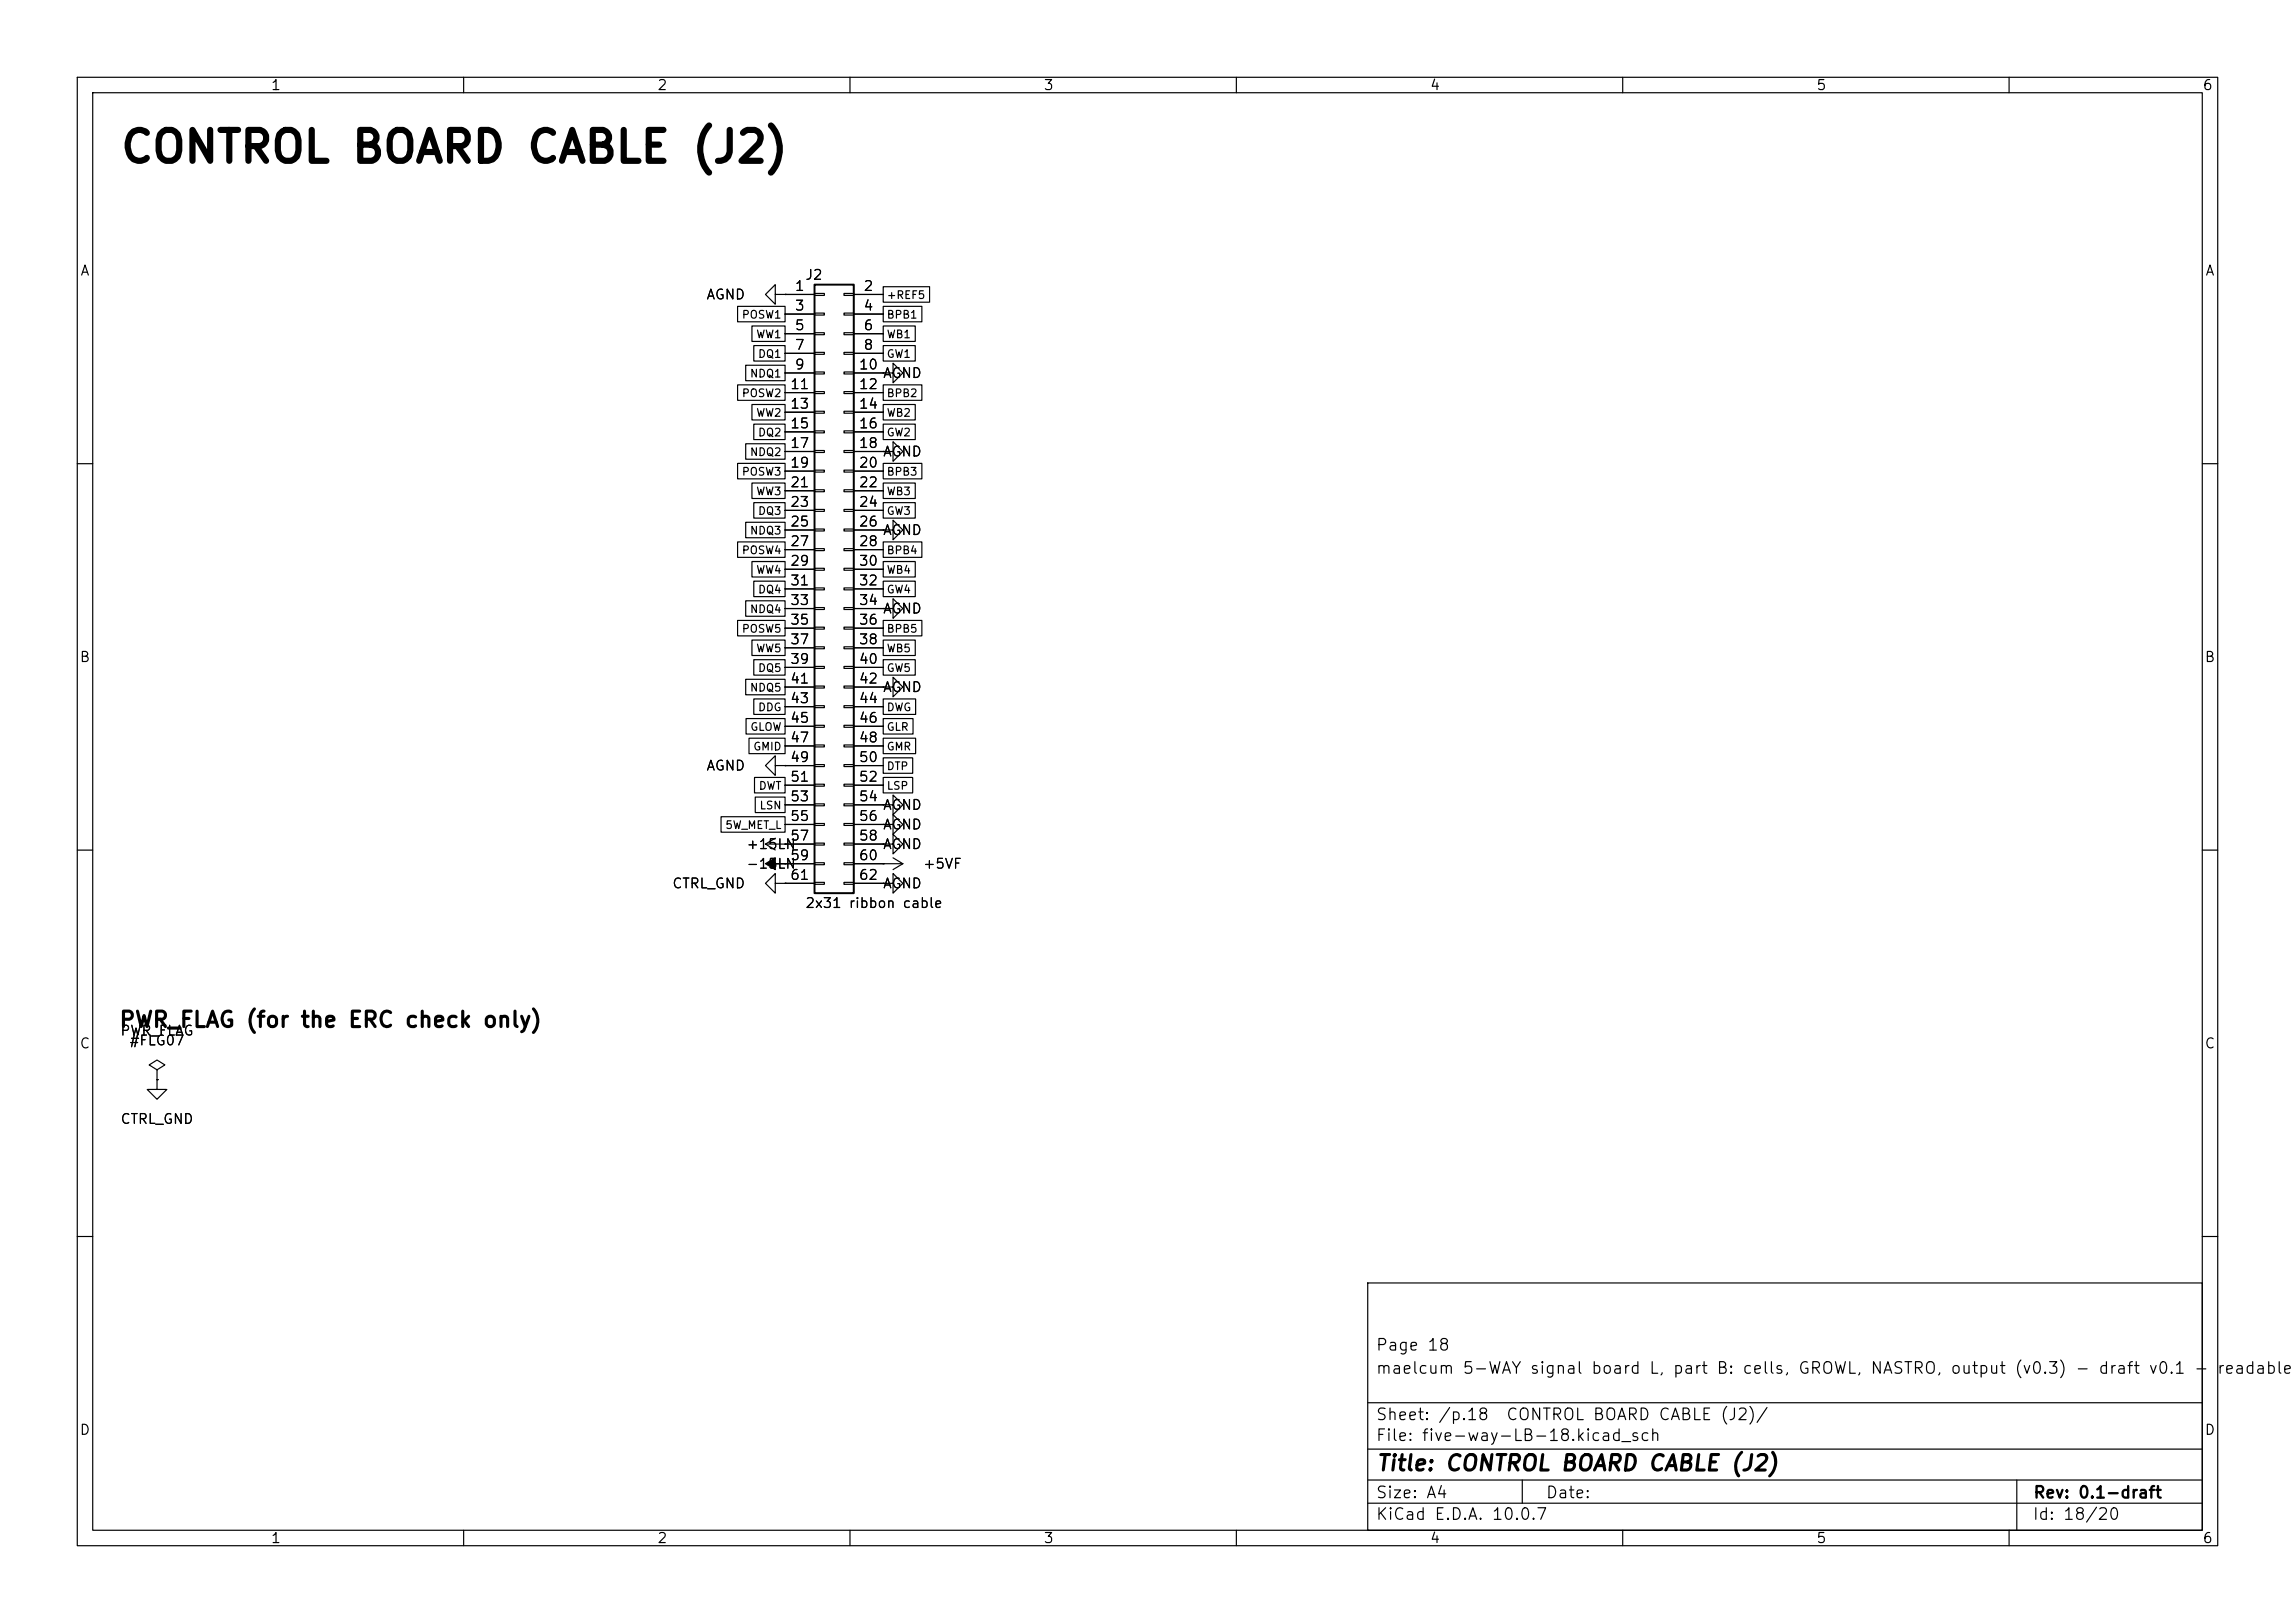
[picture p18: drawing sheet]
<svg xmlns="http://www.w3.org/2000/svg" width="297mm" height="210mm" viewBox="0 0 297 210" stroke-linecap="round" stroke-linejoin="round" font-family="sans-serif">
<defs><g id="words">
<text font-size="4" x="15.4" y="22">CONTROL BOARD CABLE (J2)</text>
<g font-size="2">
<text x="15.3" y="133.4">PWR_FLAG (for the ERC check only)</text>
<text x="178" y="190.8">Title: CONTROL BOARD CABLE (J2)</text>
</g>
<g font-size="1.5">
<text x="178" y="178.1">maelcum 5-WAY signal board L, part B: cells, GROWL, NASTRO, output (v0.3) - draft v0.1 - readable s</text>
<text x="178" y="175.1">Page 18</text>
<text x="178" y="184.1">Sheet: /p.18</text>
<text x="194.8" y="184.1">CONTROL BOARD CABLE (J2)/</text>
<text x="178" y="186.8">File: five-way-LB-18.kicad_sch</text>
<text x="178" y="197">KiCad E.D.A. 10.0.7</text>
<text x="178" y="194.2">Size: A4</text>
<text x="200" y="194.2">Date:</text>
<text x="263" y="197">Id: 18/20</text>
<text x="263" y="194.2">Rev: 0.1-draft</text>
</g>
<g font-size="1.3">
<text x="35" y="12">1</text>
<text x="85" y="12">2</text>
<text x="135" y="12">3</text>
<text x="185" y="12">4</text>
<text x="235" y="12">5</text>
<text x="285" y="12">6</text>
<text x="10.3" y="36">A</text>
<text x="285.3" y="36">A</text>
<text x="91.3" y="39.1">AGND</text>
<text x="102.8" y="38">1</text>
<text x="102.8" y="40.5">3</text>
<text x="104.1" y="36.5">J2</text>
<text x="111.7" y="38">2</text>
<text x="111.7" y="40.5">4</text>
<text x="102.8" y="43">5</text>
<text x="102.8" y="45.6">7</text>
<text x="111.7" y="43">6</text>
<text x="111.7" y="45.6">8</text>
<text x="102.2" y="50.7">11</text>
<text x="102.2" y="53.2">13</text>
<text x="102.8" y="48.1">9</text>
<text x="111.1" y="48.1">10</text>
<text x="111.1" y="50.7">12</text>
<text x="111.1" y="53.2">14</text>
<text x="114.2" y="49.2">AGND</text>
<text x="102.2" y="55.7">15</text>
<text x="102.2" y="58.3">17</text>
<text x="111.1" y="55.7">16</text>
<text x="111.1" y="58.3">18</text>
<text x="114.2" y="59.4">AGND</text>
<text x="102.2" y="60.8">19</text>
<text x="102.2" y="63.4">21</text>
<text x="102.2" y="65.9">23</text>
<text x="111.1" y="60.8">20</text>
<text x="111.1" y="63.4">22</text>
<text x="111.1" y="65.9">24</text>
<text x="102.2" y="68.4">25</text>
<text x="102.2" y="71">27</text>
<text x="111.1" y="68.4">26</text>
<text x="111.1" y="71">28</text>
<text x="114.2" y="69.5">AGND</text>
<text x="102.2" y="73.5">29</text>
<text x="102.2" y="76.1">31</text>
<text x="111.1" y="73.5">30</text>
<text x="111.1" y="76.1">32</text>
<text x="102.2" y="78.6">33</text>
<text x="102.2" y="81.1">35</text>
<text x="102.2" y="83.7">37</text>
<text x="111.1" y="78.6">34</text>
<text x="111.1" y="81.1">36</text>
<text x="111.1" y="83.7">38</text>
<text x="114.2" y="79.7">AGND</text>
<text x="10.2" y="86">B</text>
<text x="102.2" y="86.2">39</text>
<text x="102.2" y="88.8">41</text>
<text x="111.1" y="86.2">40</text>
<text x="111.1" y="88.8">42</text>
<text x="114.2" y="89.9">AGND</text>
<text x="285.2" y="86">B</text>
<text x="102.2" y="91.3">43</text>
<text x="102.2" y="93.8">45</text>
<text x="111.1" y="91.3">44</text>
<text x="111.1" y="93.8">46</text>
<text x="91.3" y="100">AGND</text>
<text x="102.2" y="96.4">47</text>
<text x="102.2" y="98.9">49</text>
<text x="102.2" y="101.5">51</text>
<text x="111.1" y="96.4">48</text>
<text x="111.1" y="98.9">50</text>
<text x="111.1" y="101.5">52</text>
<text x="102.2" y="104">53</text>
<text x="102.2" y="106.5">55</text>
<text x="111.1" y="104">54</text>
<text x="111.1" y="106.5">56</text>
<text x="114.2" y="105.1">AGND</text>
<text x="114.2" y="107.6">AGND</text>
<text x="96.5" y="112.7">-15LN</text>
<text x="96.5" y="110.2">+15LN</text>
<text x="102.2" y="109.1">57</text>
<text x="102.2" y="111.6">59</text>
<text x="111.1" y="109.1">58</text>
<text x="111.1" y="111.6">60</text>
<text x="114.2" y="110.2">AGND</text>
<text x="119.4" y="112.7">+5VF</text>
<text x="86.9" y="115.3">CTRL_GND</text>
<text x="102.2" y="114.2">61</text>
<text x="104.1" y="117.8">2x31 ribbon cable</text>
<text x="111.1" y="114.2">62</text>
<text x="114.2" y="115.3">AGND</text>
<text x="10.2" y="136">C</text>
<text x="15.5" y="134.3">PWR_FLAG</text>
<text x="16.7" y="135.6">#FLG07</text>
<text x="285.2" y="136">C</text>
<text x="15.5" y="145.7">CTRL_GND</text>
<text x="10.2" y="186">D</text>
<text x="285.2" y="186">D</text>
<text x="35" y="200">1</text>
<text x="85" y="200">2</text>
<text x="135" y="200">3</text>
<text x="185" y="200">4</text>
<text x="235" y="200">5</text>
<text x="285" y="200">6</text>
</g>
<g font-size="1">
<text x="95.9" y="41.5">POSW1</text>
<text x="114.7" y="41.5">BPB1</text>
<text x="114.7" y="38.9">+REF5</text>
<text x="97.8" y="44">WW1</text>
<text x="98" y="46.5">DQ1</text>
<text x="114.7" y="44">WB1</text>
<text x="114.7" y="46.5">GW1</text>
<text x="95.9" y="51.6">POSW2</text>
<text x="97" y="49.1">NDQ1</text>
<text x="114.7" y="51.6">BPB2</text>
<text x="97" y="59.2">NDQ2</text>
<text x="97.8" y="54.2">WW2</text>
<text x="98" y="56.7">DQ2</text>
<text x="114.7" y="56.7">GW2</text>
<text x="114.7" y="54.2">WB2</text>
<text x="95.9" y="61.8">POSW3</text>
<text x="97.8" y="64.3">WW3</text>
<text x="114.7" y="64.3">WB3</text>
<text x="114.7" y="61.8">BPB3</text>
<text x="95.9" y="71.9">POSW4</text>
<text x="97" y="69.4">NDQ3</text>
<text x="98" y="66.9">DQ3</text>
<text x="114.7" y="66.9">GW3</text>
<text x="114.7" y="71.9">BPB4</text>
<text x="97.8" y="74.5">WW4</text>
<text x="98" y="77">DQ4</text>
<text x="114.7" y="74.5">WB4</text>
<text x="114.7" y="77">GW4</text>
<text x="95.9" y="82.1">POSW5</text>
<text x="97" y="79.6">NDQ4</text>
<text x="114.7" y="82.1">BPB5</text>
<text x="97" y="89.7">NDQ5</text>
<text x="97.8" y="84.6">WW5</text>
<text x="98" y="87.2">DQ5</text>
<text x="114.7" y="84.6">WB5</text>
<text x="114.7" y="87.2">GW5</text>
<text x="97" y="94.8">GLOW</text>
<text x="98" y="92.3">DDG</text>
<text x="114.7" y="94.8">GLR</text>
<text x="114.7" y="92.3">DWG</text>
<text x="97.4" y="97.3">GMID</text>
<text x="114.7" y="97.3">GMR</text>
<text x="114.7" y="99.9">DTP</text>
<text x="93.8" y="107.5">5W_MET_L</text>
<text x="98.1" y="102.4">DWT</text>
<text x="98.2" y="105">LSN</text>
<text x="114.7" y="102.4">LSP</text>
</g>
</g></defs>
<g fill="none" stroke="#000" stroke-width=".15">
<path d="M10 10h277v190h-277zM12 12h273v186h-273zM60 10v2M110 10v2M160 10v2M210 10v2M260 10v2M95.5 39.6h6.1v2h-6.1zM100.3 38.1v-1.3l-1.2 1.3 1.2 1.3v-1.3h1.3M101.6 38.1h.1M101.6 38.1h3.8M105.4 38h1.3v.2h-1.3z"/>
<path d="M109.2 38h1.3v.2h-1.3zM110.5 38.1h3.8M114.3 39.6h5v2h-5zM114.3 37.1h6v2h-6zM95.5 49.8h6.1v2h-6.1zM95.5 60h6.1v2h-6.1zM96.5 47.3h5.1v2h-5.1zM96.5 57.4h5.1v2h-5.1zM97.3 52.3h4.3v2h-4.3zM97.3 42.2h4.3v2h-4.3zM97.5 54.9h4.1v2h-4.1zM97.5 44.7h4.1v2h-4.1z"/>
<path d="M101.6 40.6h3.8M101.6 43.2h3.8M101.6 45.7h3.8M101.6 48.3h3.8M101.6 50.8h3.8M101.6 53.3h3.8M101.6 55.9h3.8M101.6 58.4h3.8M105.4 40.5h1.3v.3h-1.3zM105.4 43.1h1.3v.2h-1.3zM105.4 45.6h1.3v.2h-1.3zM105.4 48.1h1.3v.3h-1.3z"/>
<path d="M105.4 50.7h1.3v.2h-1.3zM105.4 53.2h1.3v.3h-1.3zM105.4 55.8h1.3v.2h-1.3zM105.4 58.3h1.3v.2h-1.3zM109.2 40.5h1.3v.3h-1.3zM109.2 43.1h1.3v.2h-1.3zM109.2 45.6h1.3v.2h-1.3zM109.2 48.1h1.3v.3h-1.3zM109.2 50.7h1.3v.2h-1.3zM109.2 53.2h1.3v.3h-1.3zM109.2 55.8h1.3v.2h-1.3zM109.2 58.3h1.3v.2h-1.3z"/>
<path d="M110.5 40.6h3.8M110.5 43.2h3.8M110.5 45.7h3.8M110.5 48.3h3.8M110.5 50.8h3.8M110.5 53.3h3.8M110.5 55.9h3.8M110.5 58.4h3.8M114.3 48.3h1.3v-1.3l1.2 1.3-1.2 1.2v-1.2M114.3 48.3h.1M114.3 58.4h1.3v-1.2l1.2 1.2-1.2 1.3v-1.3M114.3 58.4h.1"/>
<path d="M114.3 54.9h4.1v2h-4.1zM114.3 60h5v2h-5zM114.3 49.8h5v2h-5zM114.3 42.2h4.1v2h-4.1zM114.3 52.3h4.1v2h-4.1zM114.3 44.7h4.1v2h-4.1zM10 60h2M95.5 70.1h6.1v2h-6.1zM96.5 77.7h5.1v2h-5.1zM96.5 67.6h5.1v2h-5.1zM97.3 62.5h4.3v2h-4.3zM97.3 72.7h4.3v2h-4.3z"/>
<path d="M97.5 75.2h4.1v2h-4.1zM97.5 65h4.1v2h-4.1zM101.6 61h3.8M101.6 63.5h3.8M101.6 66h3.8M101.6 68.6h3.8M101.6 71.1h3.8M101.6 73.7h3.8M101.6 76.2h3.8M101.6 78.7h3.8M105.4 60.8h1.3v.3h-1.3zM105.4 63.4h1.3v.2h-1.3z"/>
<path d="M105.4 65.9h1.3v.3h-1.3zM105.4 68.5h1.3v.2h-1.3zM105.4 71h1.3v.2h-1.3zM105.4 73.5h1.3v.3h-1.3zM105.4 76.1h1.3v.2h-1.3zM105.4 78.6h1.3v.3h-1.3zM109.2 60.8h1.3v.3h-1.3zM109.2 63.4h1.3v.2h-1.3zM109.2 65.9h1.3v.3h-1.3zM109.2 68.5h1.3v.2h-1.3zM109.2 71h1.3v.2h-1.3zM109.2 73.5h1.3v.3h-1.3z"/>
<path d="M109.2 76.1h1.3v.2h-1.3zM109.2 78.6h1.3v.3h-1.3zM110.5 61h3.8M110.5 63.5h3.8M110.5 66h3.8M110.5 68.6h3.8M110.5 71.1h3.8M110.5 73.7h3.8M110.5 76.2h3.8M110.5 78.7h3.8M114.3 78.7h1.3v-1.2l1.2 1.2-1.2 1.3v-1.3M114.3 78.7h.1"/>
<path d="M114.3 68.6h1.3v-1.3l1.2 1.3-1.2 1.3v-1.3M114.3 68.6h.1M114.3 65h4.1v2h-4.1zM114.3 62.5h4.1v2h-4.1zM114.3 72.7h4.1v2h-4.1zM114.3 75.2h4.1v2h-4.1zM114.3 70.1h5v2h-5zM285 60h2M95.5 80.3h6.1v2h-6.1zM96.5 87.9h5.1v2h-5.1zM96.5 93h5.1v2h-5.1zM96.9 95.5h4.7v2h-4.7z"/>
<path d="M97.3 82.8h4.3v2h-4.3zM97.5 85.4h4.1v2h-4.1zM97.5 90.4h4.1v2h-4.1zM100.3 99.1v-1.3l-1.2 1.3 1.2 1.2v-1.2h1.3M101.6 99.1h.1M101.6 81.3h3.8M101.6 83.8h3.8M101.6 86.4h3.8M101.6 88.9h3.8M101.6 91.4h3.8M101.6 94h3.8M101.6 96.5h3.8"/>
<path d="M101.6 99.1h3.8M105.4 81.2h1.3v.2h-1.3zM105.4 83.7h1.3v.2h-1.3zM105.4 86.2h1.3v.3h-1.3zM105.4 88.8h1.3v.2h-1.3zM105.4 91.3h1.3v.3h-1.3zM105.4 93.9h1.3v.2h-1.3zM105.4 96.4h1.3v.2h-1.3zM105.4 98.9h1.3v.3h-1.3zM109.2 81.2h1.3v.2h-1.3zM109.2 83.7h1.3v.2h-1.3zM109.2 86.2h1.3v.3h-1.3z"/>
<path d="M109.2 88.8h1.3v.2h-1.3zM109.2 91.3h1.3v.3h-1.3zM109.2 93.9h1.3v.2h-1.3zM109.2 96.4h1.3v.2h-1.3zM109.2 98.9h1.3v.3h-1.3zM110.5 81.3h3.8M110.5 83.8h3.8M110.5 86.4h3.8M110.5 88.9h3.8M110.5 91.4h3.8M110.5 94h3.8M110.5 96.5h3.8"/>
<path d="M110.5 99.1h3.8M114.3 88.9h1.3v-1.3l1.2 1.3-1.2 1.3v-1.3M114.3 88.9h.1M114.3 93h3.9v2h-3.9zM114.3 95.5h4.2v2h-4.2zM114.3 98.1h3.8v2h-3.8zM114.3 82.8h4.1v2h-4.1zM114.3 80.3h5v2h-5zM114.3 90.4h4.2v2h-4.2zM114.3 85.4h4.1v2h-4.1zM10 110h2M93.3 105.7h8.3v2h-8.3z"/>
<path d="M97.6 100.6h4v2h-4zM97.7 103.1h3.9v2h-3.9zM99.1 109.2l1.2 .8M99.1 109.2h6.3M100.3 114.3v-1.3l-1.2 1.3 1.2 1.3v-1.3h1.3M100.3 108.5l-1.2 .7M101.6 114.3h.1M101.6 111.8h.1M101.6 109.2h.1M101.6 111.8h3.8M101.6 101.6h3.8M101.6 104.1h3.8"/>
<path d="M101.6 106.7h3.8M101.6 114.3h3.8M105.4 101.5h1.3v.2h-1.3zM105.4 104h1.3v.3h-1.3zM105.4 106.6h1.3v.2h-1.3zM105.4 109.1h1.3v.2h-1.3zM105.4 111.6h1.3v.3h-1.3zM105.4 114.2h1.3v.2h-1.3zM109.2 101.5h1.3v.2h-1.3zM109.2 104h1.3v.3h-1.3zM109.2 106.6h1.3v.2h-1.3zM109.2 109.1h1.3v.2h-1.3z"/>
<path d="M109.2 111.6h1.3v.3h-1.3zM109.2 114.2h1.3v.2h-1.3zM110.5 111.8h6.3M110.5 109.2h3.8M110.5 101.6h3.8M110.5 104.1h3.8M110.5 106.7h3.8M110.5 114.3h3.8M114.3 111.8h.1M114.3 114.3h1.3v-1.3l1.2 1.3-1.2 1.3v-1.3M114.3 114.3h.1M114.3 109.2h1.3v-1.2l1.2 1.2-1.2 1.3v-1.3"/>
<path d="M114.3 109.2h.1M114.3 104.1h1.3v-1.2l1.2 1.2-1.2 1.3v-1.3M114.3 104.1h.1M114.3 106.7h1.3v-1.3l1.2 1.3-1.2 1.3v-1.3M114.3 106.7h.1M114.3 100.6h3.8v2h-3.8zM115.6 111l1.2 .8M116.8 111.8l-1.2 .7M285 110h2M20.3 139.7v1.3h1.3l-1.3 1.2-1.3-1.2h1.3M20.3 139.7h.1M20.3 138.4l1-.6-1-.6-1 .6 1 .6v1.3"/>
<path d="M10 160h2M177 166h108v32h-108zM285 160h2M60 198v2M110 198v2M160 198v2M177 194.5h108M177 191.5h108M177 187.5h108M177 181.5h108M197 191.5v3M210 198v2"/>
<path d="M260 198v2M261 191.5v6.5"/>
</g>
<path d="M99.1 111.8l1.2-.8v.8h1.3h-1.3v.7z" fill="#000" stroke="#000" stroke-width=".15"/>
<path d="M105.4 36.8h5.1v78.8h-5.1z" fill="none" stroke="#000" stroke-width=".25"/>
<use href="#words"/>
</svg>
